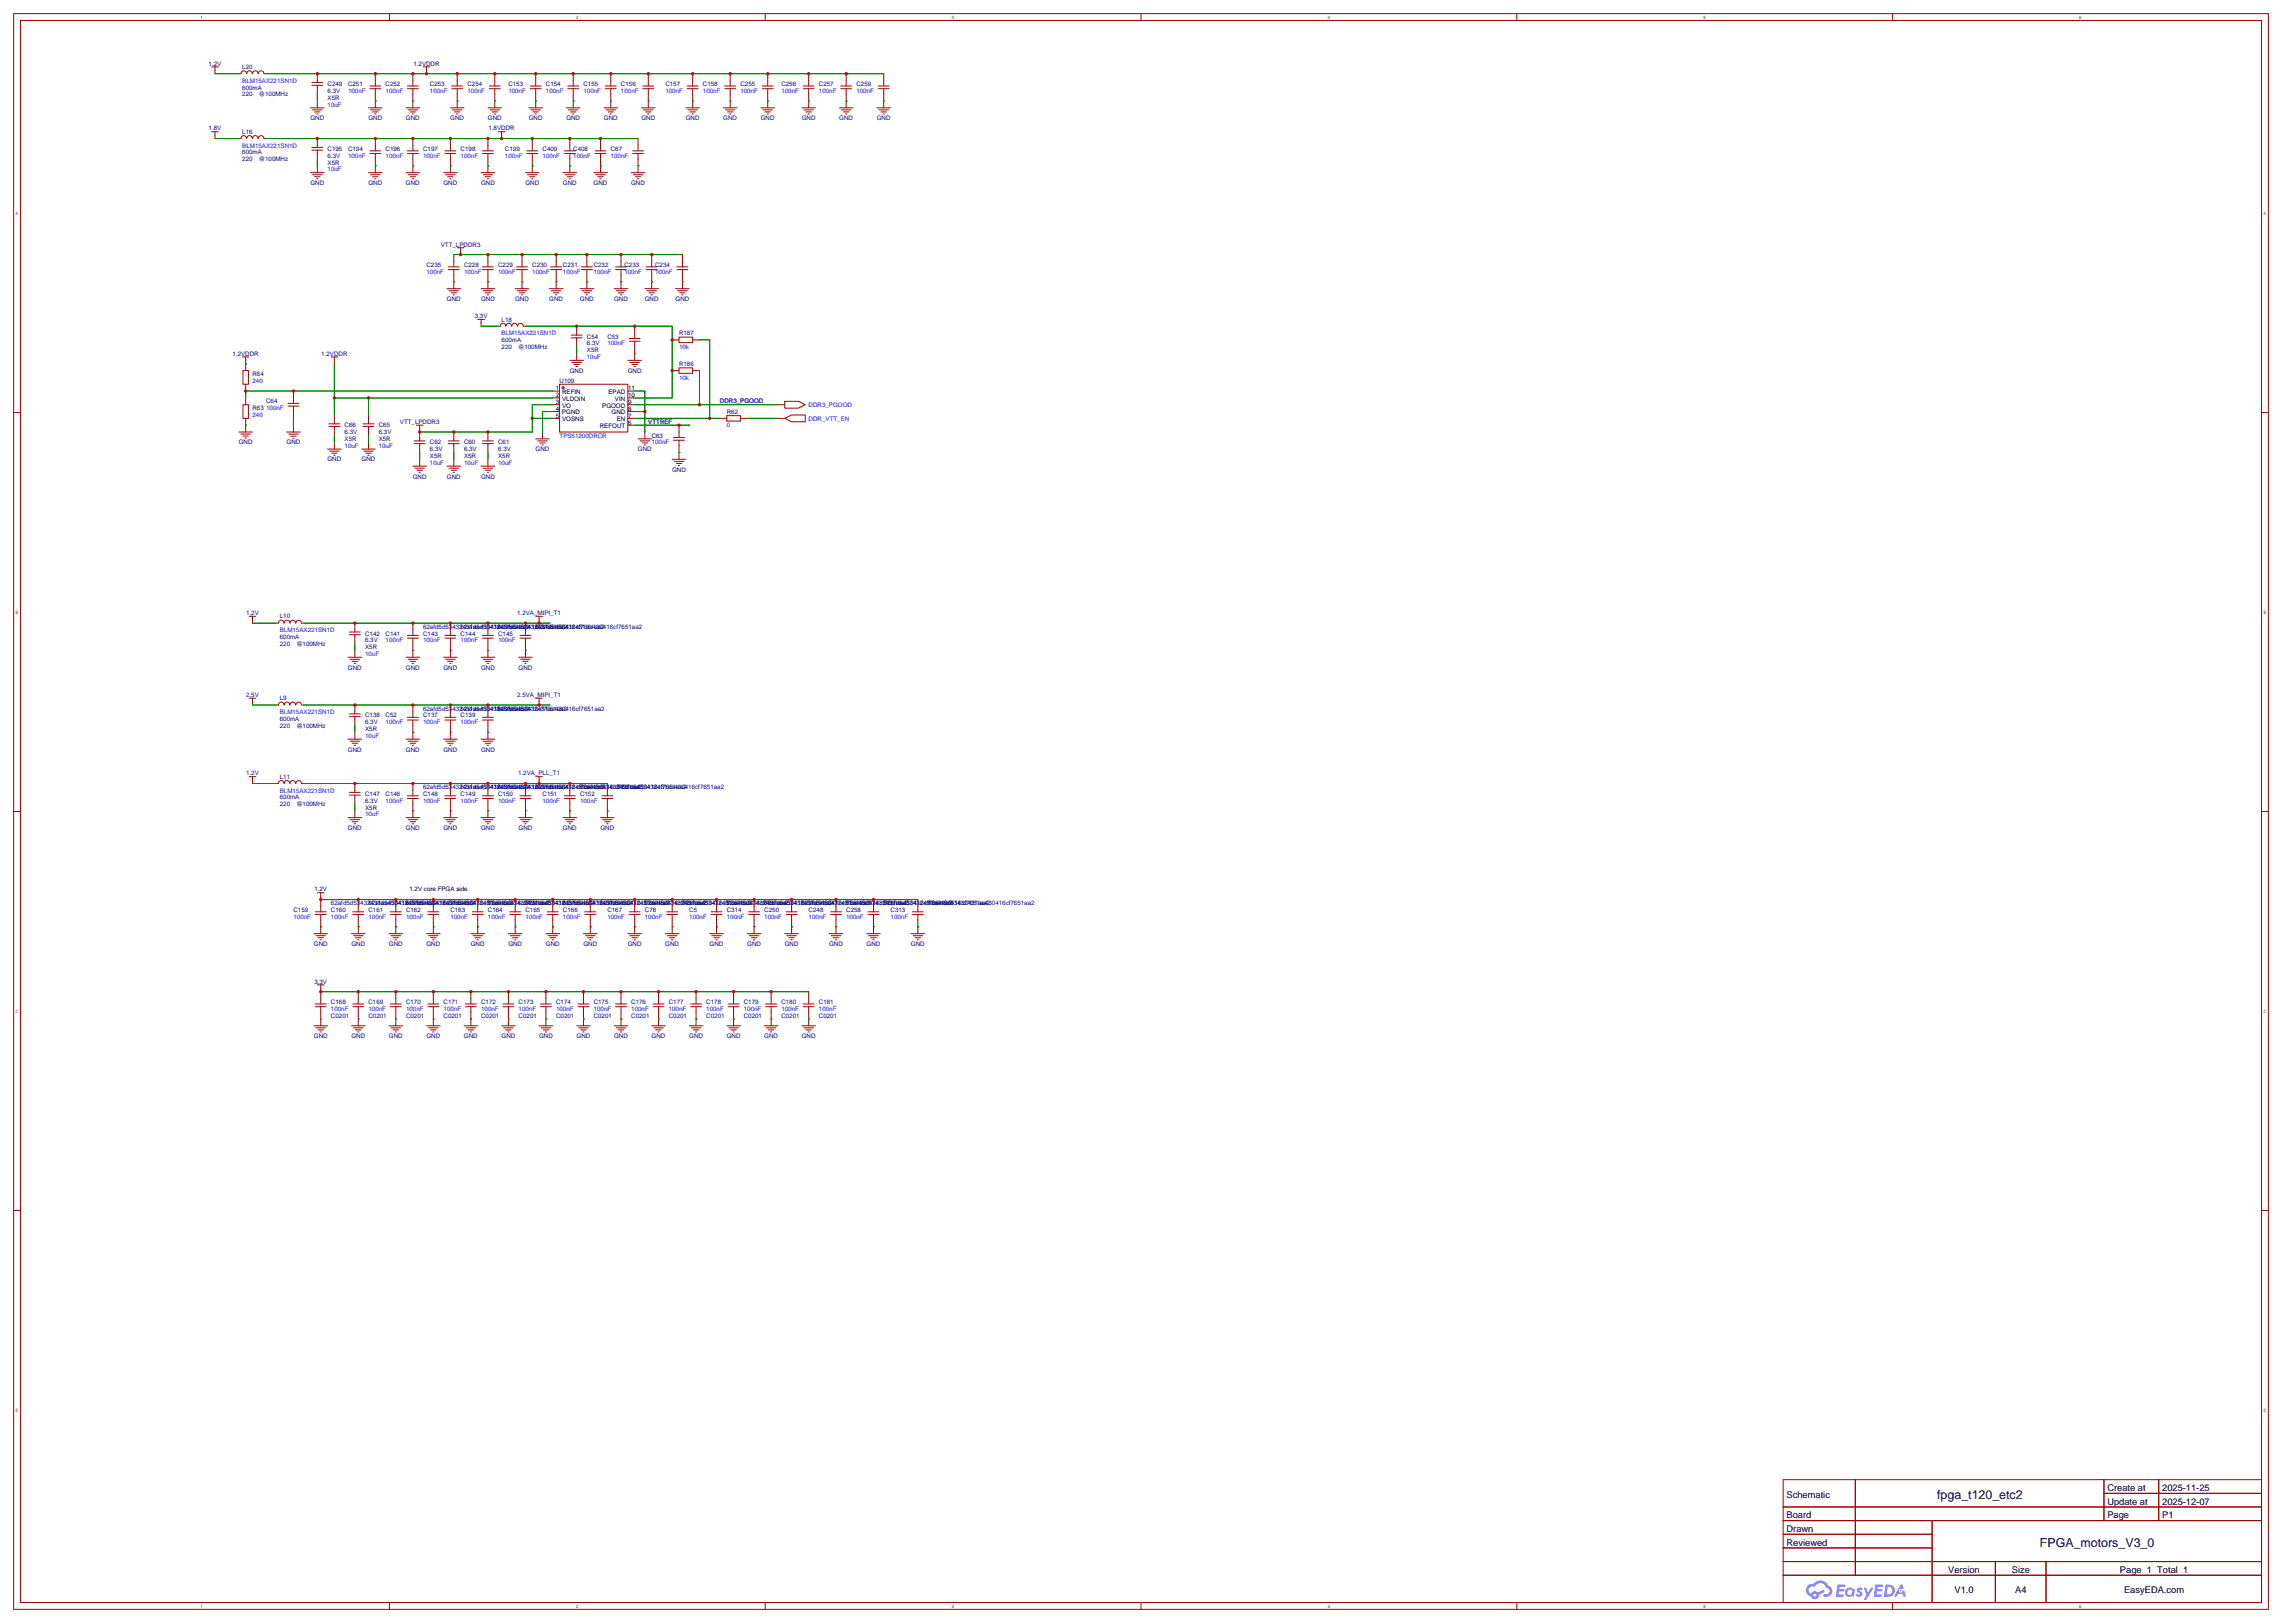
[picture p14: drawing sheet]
<svg xmlns="http://www.w3.org/2000/svg" width="849mm" height="604mm" viewBox="0 0 849 604" stroke-linecap="round" stroke-linejoin="round" font-family="sans-serif">
<defs><g id="words">
<g font-size="4.6">
<text x="721" y="557.8">fpga_t120_etc2</text>
<text x="759.3" y="575.6">FPGA_motors_V3_0</text>
</g>
<g font-size="3.5">
<text x="665" y="557.4">Schematic</text>
<text x="784.4" y="554.9">Create at</text>
<text x="804.8" y="554.9">2025-11-25</text>
<text x="784.4" y="560">Update at</text>
<text x="804.8" y="560">2025-12-07</text>
<text x="665" y="565">Board</text>
<text x="784.4" y="565">Page</text>
<text x="804.8" y="565">P1</text>
<text x="665" y="570.1">Drawn</text>
<text x="665" y="575.2">Reviewed</text>
<text x="725.2" y="585.4">Version</text>
<text x="748.9" y="585.4">Size</text>
<text x="789.1" y="585.4">Page 1 Total 1</text>
<text x="727.5" y="593">V1.0</text>
<text x="750.1" y="593">A4</text>
<text x="790.6" y="593">EasyEDA.com</text>
</g>
<g font-size="2.3" fill="#000080">
<text x="77.6" y="24.4">1.2V</text>
<text x="90.2" y="25.7">L20</text>
<text x="153.9" y="24.4">1.2VDDR</text>
<text x="90.2" y="35.9">220</text>
<text x="90.2" y="33.3">600mA</text>
<text x="96.3" y="35.9">@100MHz</text>
<text x="121.9" y="32">C249</text>
<text x="121.9" y="34.6">6.3V</text>
<text x="129.5" y="32">C251</text>
<text x="143.5" y="32">C252</text>
<text x="160" y="32">C253</text>
<text x="174" y="32">C254</text>
<text x="189.2" y="32">C153</text>
<text x="203.2" y="32">C154</text>
<text x="217.2" y="32">C155</text>
<text x="231.1" y="32">C156</text>
<text x="247.6" y="32">C157</text>
<text x="261.6" y="32">C158</text>
<text x="275.6" y="32">C255</text>
<text x="290.8" y="32">C256</text>
<text x="304.8" y="32">C257</text>
<text x="318.8" y="32">C259</text>
<text x="121.9" y="37.1">X5R</text>
<text x="115.5" y="44.7">GND</text>
<text x="137.1" y="44.7">GND</text>
<text x="151.1" y="44.7">GND</text>
<text x="167.6" y="44.7">GND</text>
<text x="181.6" y="44.7">GND</text>
<text x="196.8" y="44.7">GND</text>
<text x="210.8" y="44.7">GND</text>
<text x="224.8" y="44.7">GND</text>
<text x="238.7" y="44.7">GND</text>
<text x="255.2" y="44.7">GND</text>
<text x="269.2" y="44.7">GND</text>
<text x="283.2" y="44.7">GND</text>
<text x="298.4" y="44.7">GND</text>
<text x="312.4" y="44.7">GND</text>
<text x="326.4" y="44.7">GND</text>
<text x="77.6" y="48.6">1.8V</text>
<text x="90.2" y="49.8">L16</text>
<text x="181.8" y="48.6">1.8VDDR</text>
<text x="90.2" y="60">220</text>
<text x="90.2" y="57.4">600mA</text>
<text x="96.3" y="60">@100MHz</text>
<text x="121.9" y="56.2">C195</text>
<text x="121.9" y="58.7">6.3V</text>
<text x="129.5" y="56.2">C194</text>
<text x="143.5" y="56.2">C196</text>
<text x="157.5" y="56.2">C197</text>
<text x="171.4" y="56.2">C198</text>
<text x="188" y="56.2">C199</text>
<text x="201.9" y="56.2">C409</text>
<text x="213.4" y="56.2">C408</text>
<text x="227.3" y="56.2">C67</text>
<text x="121.9" y="61.3">X5R</text>
<text x="115.5" y="68.9">GND</text>
<text x="137.1" y="68.9">GND</text>
<text x="151.1" y="68.9">GND</text>
<text x="165.1" y="68.9">GND</text>
<text x="179" y="68.9">GND</text>
<text x="195.6" y="68.9">GND</text>
<text x="209.5" y="68.9">GND</text>
<text x="221" y="68.9">GND</text>
<text x="234.9" y="68.9">GND</text>
<text x="164.1" y="91.7">VTT_LPDDR3</text>
<text x="158.7" y="99.4">C235</text>
<text x="172.7" y="99.4">C228</text>
<text x="185.4" y="99.4">C229</text>
<text x="198.1" y="99.4">C230</text>
<text x="209.5" y="99.4">C231</text>
<text x="221" y="99.4">C232</text>
<text x="232.4" y="99.4">C233</text>
<text x="243.8" y="99.4">C234</text>
<text x="166.3" y="112.1">GND</text>
<text x="179" y="112.1">GND</text>
<text x="191.7" y="112.1">GND</text>
<text x="204.4" y="112.1">GND</text>
<text x="215.9" y="112.1">GND</text>
<text x="228.6" y="112.1">GND</text>
<text x="240" y="112.1">GND</text>
<text x="251.4" y="112.1">GND</text>
<text x="176.7" y="118.4">3.3V</text>
<text x="186.7" y="119.7">L18</text>
<text x="252.7" y="124.8">R187</text>
<text x="186.7" y="129.8">220</text>
<text x="186.7" y="127.3">600mA</text>
<text x="192.9" y="129.8">@100MHz</text>
<text x="218.4" y="126">C54</text>
<text x="218.4" y="128.6">6.3V</text>
<text x="218.4" y="131.1">X5R</text>
<text x="226.1" y="126">C53</text>
<text x="86.6" y="132.4">1.2VDDR</text>
<text x="119.6" y="132.4">1.2VDDR</text>
<text x="252.7" y="136.2">R186</text>
<text x="94" y="140">R64</text>
<text x="208.3" y="142.5">U109</text>
<text x="212.1" y="138.7">GND</text>
<text x="233.7" y="138.7">GND</text>
<text x="94" y="152.7">R63</text>
<text x="99.1" y="150.2">C64</text>
<text x="270.5" y="154">R62</text>
<text x="128.3" y="159">C66</text>
<text x="128.3" y="161.6">6.3V</text>
<text x="141" y="159">C65</text>
<text x="141" y="161.6">6.3V</text>
<text x="148.8" y="157.8">VTT_LPDDR3</text>
<text x="88.9" y="165.4">GND</text>
<text x="106.7" y="165.4">GND</text>
<text x="128.3" y="164.1">X5R</text>
<text x="141" y="164.1">X5R</text>
<text x="160" y="165.4">C62</text>
<text x="160" y="167.9">6.3V</text>
<text x="172.7" y="165.4">C60</text>
<text x="172.7" y="167.9">6.3V</text>
<text x="185.4" y="165.4">C61</text>
<text x="185.4" y="167.9">6.3V</text>
<text x="199.4" y="167.9">GND</text>
<text x="237.5" y="167.9">GND</text>
<text x="242.6" y="162.9">C63</text>
<text x="121.9" y="171.7">GND</text>
<text x="134.6" y="171.7">GND</text>
<text x="160" y="170.5">X5R</text>
<text x="172.7" y="170.5">X5R</text>
<text x="185.4" y="170.5">X5R</text>
<text x="153.6" y="178.1">GND</text>
<text x="166.3" y="178.1">GND</text>
<text x="179" y="178.1">GND</text>
<text x="250.2" y="175.6">GND</text>
<text x="91.6" y="228.9">1.2V</text>
<text x="104.1" y="230.2">L10</text>
<text x="157.5" y="234">62afd5d53432431aa430416cf7651aa2</text>
<text x="171.4" y="234">62afd5d53432431aa430416cf7651aa2</text>
<text x="185.4" y="234">62afd5d53432431aa430416cf7651aa2</text>
<text x="192.5" y="228.9">1.2VA_MIPI_T1</text>
<text x="199.4" y="234">62afd5d53432431aa430416cf7651aa2</text>
<text x="104.1" y="237.8">600mA</text>
<text x="135.9" y="236.5">C142</text>
<text x="135.9" y="239.1">6.3V</text>
<text x="143.5" y="236.5">C141</text>
<text x="157.5" y="236.5">C143</text>
<text x="171.4" y="236.5">C144</text>
<text x="185.4" y="236.5">C145</text>
<text x="104.1" y="240.3">220</text>
<text x="110.3" y="240.3">@100MHz</text>
<text x="135.9" y="241.6">X5R</text>
<text x="129.5" y="249.2">GND</text>
<text x="151.1" y="249.2">GND</text>
<text x="165.1" y="249.2">GND</text>
<text x="179" y="249.2">GND</text>
<text x="193" y="249.2">GND</text>
<text x="91.6" y="259.4">2.5V</text>
<text x="104.1" y="260.6">L9</text>
<text x="192.5" y="259.4">2.5VA_MIPI_T1</text>
<text x="104.1" y="268.3">600mA</text>
<text x="135.9" y="267">C138</text>
<text x="135.9" y="269.5">6.3V</text>
<text x="143.5" y="267">C52</text>
<text x="157.5" y="264.5">62afd5d53432431aa430416cf7651aa2</text>
<text x="157.5" y="267">C137</text>
<text x="171.4" y="264.5">62afd5d53432431aa430416cf7651aa2</text>
<text x="171.4" y="267">C139</text>
<text x="185.4" y="264.5">62afd5d53432431aa430416cf7651aa2</text>
<text x="104.1" y="270.8">220</text>
<text x="110.3" y="270.8">@100MHz</text>
<text x="135.9" y="272.1">X5R</text>
<text x="129.5" y="279.7">GND</text>
<text x="151.1" y="279.7">GND</text>
<text x="165.1" y="279.7">GND</text>
<text x="179" y="279.7">GND</text>
<text x="91.6" y="288.6">1.2V</text>
<text x="104.1" y="289.9">L11</text>
<text x="157.5" y="293.7">62afd5d53432431aa430416cf7651aa2</text>
<text x="171.4" y="293.7">62afd5d53432431aa430416cf7651aa2</text>
<text x="185.4" y="293.7">62afd5d53432431aa430416cf7651aa2</text>
<text x="192.8" y="288.6">1.2VA_PLL_T1</text>
<text x="199.4" y="293.7">62afd5d53432431aa430416cf7651aa2</text>
<text x="215.9" y="293.7">62afd5d53432431aa430416cf7651aa2</text>
<text x="229.9" y="293.7">62afd5d53432431aa430416cf7651aa2</text>
<text x="104.1" y="297.5">600mA</text>
<text x="135.9" y="296.2">C147</text>
<text x="135.9" y="298.7">6.3V</text>
<text x="143.5" y="296.2">C146</text>
<text x="157.5" y="296.2">C148</text>
<text x="171.4" y="296.2">C149</text>
<text x="185.4" y="296.2">C150</text>
<text x="201.9" y="296.2">C151</text>
<text x="215.9" y="296.2">C152</text>
<text x="104.1" y="300">220</text>
<text x="110.3" y="300">@100MHz</text>
<text x="135.9" y="301.3">X5R</text>
<text x="129.5" y="308.9">GND</text>
<text x="151.1" y="308.9">GND</text>
<text x="165.1" y="308.9">GND</text>
<text x="179" y="308.9">GND</text>
<text x="193" y="308.9">GND</text>
<text x="209.5" y="308.9">GND</text>
<text x="223.5" y="308.9">GND</text>
<text x="117" y="331.8">1.2V</text>
<text x="109.2" y="339.4">C159</text>
<text x="123.2" y="336.8">62afd5d53432431aa430416cf7651aa2</text>
<text x="123.2" y="339.4">C160</text>
<text x="137.2" y="336.8">62afd5d53432431aa430416cf7651aa2</text>
<text x="137.2" y="339.4">C161</text>
<text x="151.1" y="336.8">62afd5d53432431aa430416cf7651aa2</text>
<text x="151.1" y="339.4">C162</text>
<text x="165.1" y="336.8">62afd5d53432431aa430416cf7651aa2</text>
<text x="167.6" y="339.4">C163</text>
<text x="181.6" y="336.8">62afd5d53432431aa430416cf7651aa2</text>
<text x="181.6" y="339.4">C164</text>
<text x="195.6" y="336.8">62afd5d53432431aa430416cf7651aa2</text>
<text x="195.6" y="339.4">C165</text>
<text x="209.5" y="336.8">62afd5d53432431aa430416cf7651aa2</text>
<text x="209.5" y="339.4">C166</text>
<text x="223.5" y="336.8">62afd5d53432431aa430416cf7651aa2</text>
<text x="226.1" y="339.4">C167</text>
<text x="240" y="336.8">62afd5d53432431aa430416cf7651aa2</text>
<text x="240" y="339.4">C78</text>
<text x="254" y="336.8">62afd5d53432431aa430416cf7651aa2</text>
<text x="256.5" y="339.4">C5</text>
<text x="270.5" y="336.8">62afd5d53432431aa430416cf7651aa2</text>
<text x="270.5" y="339.4">C314</text>
<text x="284.5" y="339.4">C250</text>
<text x="284.5" y="336.8">62afd5d53432431aa430416cf7651aa2</text>
<text x="298.4" y="336.8">62afd5d53432431aa430416cf7651aa2</text>
<text x="301" y="339.4">C248</text>
<text x="315" y="336.8">62afd5d53432431aa430416cf7651aa2</text>
<text x="315" y="339.4">C258</text>
<text x="328.9" y="336.8">62afd5d53432431aa430416cf7651aa2</text>
<text x="331.5" y="339.4">C313</text>
<text x="345.4" y="336.8">62afd5d53432431aa430416cf7651aa2</text>
<text x="116.8" y="352.1">GND</text>
<text x="130.8" y="352.1">GND</text>
<text x="144.8" y="352.1">GND</text>
<text x="158.7" y="352.1">GND</text>
<text x="175.2" y="352.1">GND</text>
<text x="189.2" y="352.1">GND</text>
<text x="203.2" y="352.1">GND</text>
<text x="217.1" y="352.1">GND</text>
<text x="233.7" y="352.1">GND</text>
<text x="247.6" y="352.1">GND</text>
<text x="264.1" y="352.1">GND</text>
<text x="278.1" y="352.1">GND</text>
<text x="292.1" y="352.1">GND</text>
<text x="308.6" y="352.1">GND</text>
<text x="322.6" y="352.1">GND</text>
<text x="339.1" y="352.1">GND</text>
<text x="117" y="366.1">3.3V</text>
<text x="123.2" y="373.7">C168</text>
<text x="137.2" y="373.7">C169</text>
<text x="151.1" y="373.7">C170</text>
<text x="165.1" y="373.7">C171</text>
<text x="179.1" y="373.7">C172</text>
<text x="193" y="373.7">C173</text>
<text x="207" y="373.7">C174</text>
<text x="221" y="373.7">C175</text>
<text x="234.9" y="373.7">C176</text>
<text x="248.9" y="373.7">C177</text>
<text x="262.9" y="373.7">C178</text>
<text x="276.9" y="373.7">C179</text>
<text x="290.8" y="373.7">C180</text>
<text x="304.8" y="373.7">C181</text>
<text x="123.2" y="378.8">C0201</text>
<text x="137.2" y="378.8">C0201</text>
<text x="151.1" y="378.8">C0201</text>
<text x="165.1" y="378.8">C0201</text>
<text x="179.1" y="378.8">C0201</text>
<text x="193" y="378.8">C0201</text>
<text x="207" y="378.8">C0201</text>
<text x="221" y="378.8">C0201</text>
<text x="234.9" y="378.8">C0201</text>
<text x="248.9" y="378.8">C0201</text>
<text x="262.9" y="378.8">C0201</text>
<text x="276.9" y="378.8">C0201</text>
<text x="290.8" y="378.8">C0201</text>
<text x="304.8" y="378.8">C0201</text>
<text x="116.8" y="386.4">GND</text>
<text x="130.8" y="386.4">GND</text>
<text x="144.8" y="386.4">GND</text>
<text x="158.7" y="386.4">GND</text>
<text x="172.7" y="386.4">GND</text>
<text x="186.7" y="386.4">GND</text>
<text x="200.6" y="386.4">GND</text>
<text x="214.6" y="386.4">GND</text>
<text x="228.6" y="386.4">GND</text>
<text x="242.5" y="386.4">GND</text>
<text x="256.5" y="386.4">GND</text>
<text x="270.5" y="386.4">GND</text>
<text x="284.5" y="386.4">GND</text>
<text x="298.4" y="386.4">GND</text>
</g>
<g font-size="2.3" fill="#00f">
<text x="90.2" y="30.8">BLM15AX221SN1D</text>
<text x="129.5" y="34.6">100nF</text>
<text x="143.5" y="34.6">100nF</text>
<text x="160" y="34.6">100nF</text>
<text x="174" y="34.6">100nF</text>
<text x="189.2" y="34.6">100nF</text>
<text x="203.2" y="34.6">100nF</text>
<text x="217.2" y="34.6">100nF</text>
<text x="231.1" y="34.6">100nF</text>
<text x="247.6" y="34.6">100nF</text>
<text x="261.6" y="34.6">100nF</text>
<text x="275.6" y="34.6">100nF</text>
<text x="290.8" y="34.6">100nF</text>
<text x="304.8" y="34.6">100nF</text>
<text x="318.8" y="34.6">100nF</text>
<text x="121.9" y="39.7">10uF</text>
<text x="90.2" y="54.9">BLM15AX221SN1D</text>
<text x="129.5" y="58.7">100nF</text>
<text x="143.5" y="58.7">100nF</text>
<text x="157.5" y="58.7">100nF</text>
<text x="171.4" y="58.7">100nF</text>
<text x="188" y="58.7">100nF</text>
<text x="201.9" y="58.7">100nF</text>
<text x="213.4" y="58.7">100nF</text>
<text x="227.3" y="58.7">100nF</text>
<text x="121.9" y="63.8">10uF</text>
<text x="158.7" y="101.9">100nF</text>
<text x="172.7" y="101.9">100nF</text>
<text x="185.4" y="101.9">100nF</text>
<text x="198.1" y="101.9">100nF</text>
<text x="209.5" y="101.9">100nF</text>
<text x="221" y="101.9">100nF</text>
<text x="232.4" y="101.9">100nF</text>
<text x="243.8" y="101.9">100nF</text>
<text x="186.7" y="124.8">BLM15AX221SN1D</text>
<text x="226.1" y="128.6">100nF</text>
<text x="252.7" y="129.8">10k</text>
<text x="218.4" y="133.6">10uF</text>
<text x="94" y="142.5">240</text>
<text x="252.7" y="141.3">10k</text>
<text x="94" y="155.2">240</text>
<text x="99.1" y="152.7">100nF</text>
<text x="268" y="150.2">DDR3_PGOOD</text>
<text x="301" y="151.4">DDR3_PGOOD</text>
<text x="241.3" y="157.8">VTTREF</text>
<text x="270.5" y="159">0</text>
<text x="301" y="156.5">DDR_VTT_EN</text>
<text x="128.3" y="166.7">10uF</text>
<text x="141" y="166.7">10uF</text>
<text x="208.3" y="162.9">TPS51200DRCR</text>
<text x="242.6" y="165.4">100nF</text>
<text x="160" y="173">10uF</text>
<text x="172.7" y="173">10uF</text>
<text x="185.4" y="173">10uF</text>
<text x="104.1" y="235.2">BLM15AX221SN1D</text>
<text x="143.5" y="239.1">100nF</text>
<text x="157.5" y="239.1">100nF</text>
<text x="171.4" y="239.1">100nF</text>
<text x="185.4" y="239.1">100nF</text>
<text x="135.9" y="244.1">10uF</text>
<text x="104.1" y="265.7">BLM15AX221SN1D</text>
<text x="143.5" y="269.5">100nF</text>
<text x="157.5" y="269.5">100nF</text>
<text x="171.4" y="269.5">100nF</text>
<text x="135.9" y="274.6">10uF</text>
<text x="104.1" y="294.9">BLM15AX221SN1D</text>
<text x="143.5" y="298.7">100nF</text>
<text x="157.5" y="298.7">100nF</text>
<text x="171.4" y="298.7">100nF</text>
<text x="185.4" y="298.7">100nF</text>
<text x="201.9" y="298.7">100nF</text>
<text x="215.9" y="298.7">100nF</text>
<text x="135.9" y="303.8">10uF</text>
<text x="109.2" y="341.9">100nF</text>
<text x="123.2" y="341.9">100nF</text>
<text x="137.2" y="341.9">100nF</text>
<text x="151.1" y="341.9">100nF</text>
<text x="167.6" y="341.9">100nF</text>
<text x="181.6" y="341.9">100nF</text>
<text x="195.6" y="341.9">100nF</text>
<text x="209.5" y="341.9">100nF</text>
<text x="226.1" y="341.9">100nF</text>
<text x="240" y="341.9">100nF</text>
<text x="256.5" y="341.9">100nF</text>
<text x="270.5" y="341.9">100nF</text>
<text x="284.5" y="341.9">100nF</text>
<text x="301" y="341.9">100nF</text>
<text x="315" y="341.9">100nF</text>
<text x="331.5" y="341.9">100nF</text>
<text x="123.2" y="376.2">100nF</text>
<text x="137.2" y="376.2">100nF</text>
<text x="151.1" y="376.2">100nF</text>
<text x="165.1" y="376.2">100nF</text>
<text x="179.1" y="376.2">100nF</text>
<text x="193" y="376.2">100nF</text>
<text x="207" y="376.2">100nF</text>
<text x="221" y="376.2">100nF</text>
<text x="234.9" y="376.2">100nF</text>
<text x="248.9" y="376.2">100nF</text>
<text x="262.9" y="376.2">100nF</text>
<text x="276.9" y="376.2">100nF</text>
<text x="290.8" y="376.2">100nF</text>
<text x="304.8" y="376.2">100nF</text>
</g>
<g font-size="2.3">
<text x="206.9" y="145.3">1</text>
<text x="206.9" y="147.9">2</text>
<text x="209.2" y="146.6">REFIN</text>
<text x="209.2" y="149.1">VLDOIN</text>
<text x="226.5" y="146.6">EPAD</text>
<text x="228.9" y="149.1">VIN</text>
<text x="233.8" y="147.9">10</text>
<text x="233.8" y="145.3">11</text>
<text x="206.9" y="150.4">3</text>
<text x="206.9" y="152.9">4</text>
<text x="206.9" y="155.5">5</text>
<text x="209.2" y="151.7">VO</text>
<text x="209.2" y="154.2">PGND</text>
<text x="224.1" y="151.7">PGOOD</text>
<text x="227.6" y="154.2">GND</text>
<text x="233.8" y="155.5">7</text>
<text x="233.8" y="152.9">8</text>
<text x="233.8" y="150.4">9</text>
<text x="209.2" y="156.7">VOSNS</text>
<text x="223.2" y="159.3">REFOUT</text>
<text x="229.5" y="156.7">EN</text>
<text x="233.8" y="158">6</text>
<text x="152.4" y="331.8">1.2V core FPGA side</text>
</g>
</g></defs>
<g fill="#999">
<circle cx="204.5" cy="262.4" r=".51"/>
<circle cx="204.5" cy="231.9" r=".51"/>
<circle cx="256.5" cy="158.2" r=".51"/>
</g>
<g fill="none" stroke="#a10000" stroke-width=".37">
<path d="M5.1 5.1h839.2v593.8h-839.2zM7.6 7.6h834.2v588.8h-834.2zM144.9 5.1v2.5M284.8 5.1v2.5M424.7 5.1v2.5M564.6 5.1v2.5M704.4 5.1v2.5M5.1 153.5h2.5M841.8 153.5h2.5M5.1 302h2.5M841.8 302h2.5M5.1 450.5h2.5"/>
<path d="M841.8 450.5h2.5M663.7 550.7h178.1v45.7h-178.1zM690.6 550.7v35.5M783.1 550.7v15.2M783.1 555.8h58.7M803.5 550.7v15.2M663.7 560.8h178.1M663.7 565.9h178.1M663.7 571h55.4M663.7 576.1h55.4M719.1 565.9v30.5M144.9 596.4v2.5"/>
<path d="M284.8 596.4v2.5M424.7 596.4v2.5M564.6 596.4v2.5M663.7 581.2h178.1M663.7 586.2h178.1M704.4 596.4v2.5M742.7 581.2v15.2M761.5 581.2v15.2"/>
</g>
<g fill="#5487ff">
<path d="M691.4 591.1a1.3 1.3 0 0 1 1.9 .3l-.4 .6-.7-.5-.2 .2 .1 .3a1.24 1.24 0 0 1 .9 1.8 1.24 1.24 0 0 1-2.1 .1l-.2-.2 .5-.6 .8 .4a.31 .31 0 0 0 .4-.2 .31 .31 0 0 0-.3-.4 1.12 1.12 0 0 1-.7-1.8z"/>
<path d="M693.7 590.9h.9l.6 2 1.2-2h.9l-2.7 4.5h-.9l1-1.6z"/>
<path d="M683.9 589.7l2.9 .2-.1 .6h-2l-.1 .9h1.6l.4 .4-.5 .4h-1.6l-.2 1.2 1.8 .1 .2 .3-.2 .4h-2.8z"/>
<path d="M698 589.7l2.9 .2-.1 .6h-2l-.1 .9h1.6l.4 .4-.4 .4h-1.7l-.2 1.2 1.8 .1 .2 .3-.2 .3-2.8 .1z"/>
<path d="M707.4 589.7h.8l.3 1.4-.6 .3a.75 .75 0 0 0-1.1 .3 .75 .75 0 0 0 .5 1.1 .75 .75 0 0 0 .9-.7l.5-.3 .6 2.4h-.8l-.3-1h-1.8l-.5 1h-1z"/>
<path d="M701.8 589.7l-.6 4.5h1.5a2.27 2.27 0 0 0 2.6-2.3 2.27 2.27 0 0 0-2.7-2.2zM702.6 590.5a1.54 1.54 0 0 1 1.8 1.7 1.54 1.54 0 0 1-2.2 1.2z"/>
<path d="M687.3 591.4a1.67 1.67 0 0 0-.3 2.3 1.67 1.67 0 0 0 2.4 .2l.6 .3 .3-2.5-.6-.3a1.59 1.59 0 0 0-2.4 0zM687.4 592.6a1.01 1.01 0 0 1 2 0 1.01 1.01 0 0 1-2 0z"/>
<path d="M672.9 590.1a2.37 2.37 0 0 0 1.1 4 1.54 1.54 0 0 0 1.8 1 1.54 1.54 0 0 0 1.2-1.6l2.2-1.1-.5-.7-2 1a1.57 1.57 0 0 0-2.7 .5 1.5 1.5 0 0 1-.7-2.1 1.5 1.5 0 0 1 2.2-.5 2.27 2.27 0 0 1 2.3-1.4 2.27 2.27 0 0 1 2 1.8 1.23 1.23 0 0 1 1.2 1.5 1.23 1.23 0 0 1-1.8 .8 .47 .47 0 0 0-.5 .4 .47 .47 0 0 0 .4 .5 2.14 2.14 0 0 0 2.7-1.3 2.14 2.14 0 0 0-1.3-2.7 3.4 3.4 0 0 0-5.7-.8l-.9 .1zM674.9 593.7a.6 .6 0 0 1 1.2 0 .6 .6 0 0 1-1.2 0z"/>
<circle cx="707.5" cy="592" r=".28"/>
</g>
<g fill="none" stroke="#a10000" stroke-width=".37">
<path d="M78.7 24.9h2.6M80 24.9v2.5M91.7 27.4a1.01 1.01 0 0 0-1-1.1 1.01 1.01 0 0 0-1 1.1h-.8M91.8 27.4a1.01 1.01 0 0 1 1.1-1.1 1.01 1.01 0 0 1 1 1.1M94 27.4a1.01 1.01 0 0 1 1-1.1 1.01 1.01 0 0 1 1 1.1M96.2 27.4a1.01 1.01 0 0 1 1-1.1 1.01 1.01 0 0 1 1 1.1M98.3 27.4h.8M116.1 31.8h4M116.1 30.7h4M118.1 27.4v3.3M118.1 31.8v3.3M118.1 37.6v2.5"/>
<path d="M137.7 32h4M137.7 33h4M139.7 27.4v4.6M139.7 33v7.1M151.6 32h4.1M151.6 33h4.1M153.7 27.4v4.6M153.7 33v7.1M157.5 24.9h2.5M158.7 24.9v2.5M168.1 32h4.1M168.1 33h4.1"/>
<path d="M170.2 27.4v4.6M170.2 33v7.1M182.1 32h4.1M182.1 33h4.1M184.1 27.4v4.6M184.1 33v7.1M197.4 32h4M197.4 33h4M199.4 27.4v4.6M199.4 33v7.1M211.3 32h4.1M211.3 33h4.1"/>
<path d="M213.4 27.4v4.6M213.4 33v7.1M225.3 32h4.1M225.3 33h4.1M227.3 27.4v4.6M227.3 33v7.1M239.3 32h4M239.3 33h4M241.3 27.4v4.6M241.3 33v7.1M255.8 32h4M255.8 33h4"/>
<path d="M257.8 27.4v4.6M257.8 33v7.1M269.7 32h4.1M269.7 33h4.1M271.8 27.4v4.6M271.8 33v7.1M283.7 32h4.1M283.7 33h4.1M285.8 27.4v4.6M285.8 33v7.1M299 32h4M299 33h4"/>
<path d="M301 27.4v4.6M301 33v7.1M312.9 32h4.1M312.9 33h4.1M315 27.4v4.6M315 33v7.1M326.9 32h4.1M326.9 33h4.1M328.9 27.4v4.6M328.9 33v7.1M78.7 49h2.6M80 49v2.6"/>
<path d="M91.7 51.5a1.01 1.01 0 0 0-1-1 1.01 1.01 0 0 0-1 1l-.8 .1M91.8 51.5a1.01 1.01 0 0 1 1.1-1 1.01 1.01 0 0 1 1 1M94 51.5a1.01 1.01 0 0 1 1-1 1.01 1.01 0 0 1 1 1M96.2 51.5a1.01 1.01 0 0 1 1-1 1.01 1.01 0 0 1 1 1M98.3 51.6h.8M115.6 40.1h5M116.1 55.9h4M116.1 54.9h4M116.3 40.9h3.6M117.1 41.7h2M117.9 42.4h.5M118.1 51.6v3.3"/>
<path d="M118.1 55.9v3.3M137.2 40.1h5M137.7 56.1h4M137.7 57.1h4M137.9 40.9h3.6M138.7 41.7h2M139.4 42.4h.6M139.7 51.6v4.5M139.7 57.1v7.2M151.1 40.1h5.1M151.6 56.1h4.1M151.6 57.1h4.1"/>
<path d="M151.9 40.9h3.5M152.7 41.7h2M153.4 42.4h.5M153.7 51.6v4.5M153.7 57.1v7.2M165.6 56.1h4.1M165.6 57.1h4.1M167.6 51.6v4.5M167.6 57.1v7.2M167.6 40.1h5.1M168.4 40.9h3.6M169.2 41.7h2"/>
<path d="M169.9 42.4h.5M179.6 56.1h4M179.6 57.1h4M181.6 51.6v4.5M181.6 57.1v7.2M181.6 40.1h5.1M182.4 40.9h3.5M183.1 41.7h2.1M183.9 42.4h.5M185.4 49h2.6M186.7 49v2.6M196.1 56.1h4.1"/>
<path d="M196.1 57.1h4.1M196.8 40.1h5.1M197.6 40.9h3.6M198.1 51.6v4.5M198.1 57.1v7.2M198.4 41.7h2M199.1 42.4h.5M210.1 56.1h4M210.1 57.1h4M210.8 40.1h5.1M211.6 40.9h3.5M212.1 51.6v4.5"/>
<path d="M212.1 57.1v7.2M212.3 41.7h2.1M213.1 42.4h.5M221.5 56.1h4.1M221.5 57.1h4.1M223.5 51.6v4.5M223.5 57.1v7.2M224.8 40.1h5.1M225.6 40.9h3.5M226.3 41.7h2M227.1 42.4h.5M235.5 56.1h4"/>
<path d="M235.5 57.1h4M237.5 51.6v4.5M237.5 57.1v7.2M238.8 40.1h5M239.5 40.9h3.6M240.3 41.7h2M241 42.4h.6M255.3 40.1h5M256 40.9h3.6M256.8 41.7h2M257.6 42.4h.5M269.2 40.1h5.1"/>
<path d="M270 40.9h3.6M270.8 41.7h2M271.5 42.4h.5M283.2 40.1h5.1M284 40.9h3.5M284.7 41.7h2.1M285.5 42.4h.5M298.4 40.1h5.1M299.2 40.9h3.6M300 41.7h2M300.7 42.4h.5M312.4 40.1h5.1"/>
<path d="M313.2 40.9h3.5M313.9 41.7h2.1M314.7 42.4h.5M326.4 40.1h5.1M327.2 40.9h3.5M327.9 41.7h2M328.7 42.4h.5M115.6 64.3h5M116.3 65h3.6M117.1 65.8h2M117.9 66.5h.5M118.1 61.7v2.6"/>
<path d="M137.2 64.3h5M137.9 65h3.6M138.7 65.8h2M139.4 66.5h.6M151.1 64.3h5.1M151.9 65h3.5M152.7 65.8h2M153.4 66.5h.5M165.1 64.3h5.1M165.9 65h3.5M166.6 65.8h2.1M167.4 66.5h.5"/>
<path d="M179.1 64.3h5M179.8 65h3.6M180.6 65.8h2M181.4 66.5h.5M195.6 64.3h5.1M196.3 65h3.6M197.1 65.8h2M197.9 66.5h.5M209.5 64.3h5.1M210.3 65h3.6M211.1 65.8h2M211.8 66.5h.5"/>
<path d="M221 64.3h5.1M221.7 65h3.6M222.5 65.8h2M223.3 66.5h.5M234.9 64.3h5.1M235.7 65h3.6M236.5 65.8h2M237.2 66.5h.5M166.9 99.3h4M168.9 94.7v4.6M170.2 92.2h2.5M171.4 92.2v2.5"/>
<path d="M179.6 99.3h4M181.6 94.7v4.6M192.3 99.3h4M194.3 94.7v4.6M205 99.3h4M207 94.7v4.6M216.4 99.3h4.1M218.4 94.7v4.6M229.1 99.3h4.1M231.1 94.7v4.6M240.5 99.3h4.1M242.6 94.7v4.6"/>
<path d="M252 99.3h4M254 94.7v4.6M166.4 107.4h5M166.9 100.3h4M167.1 108.2h3.6M167.9 109h2M168.7 109.7h.5M168.9 100.3v7.1M177.8 118.9h2.5M179.1 118.9v2.5M179.1 107.4h5M179.6 100.3h4"/>
<path d="M179.8 108.2h3.6M180.6 109h2M181.4 109.7h.5M181.6 100.3v7.1M191.8 107.4h5M192.3 100.3h4M192.5 108.2h3.6M193.3 109h2M194.1 109.7h.5M194.3 100.3v7.1M204.5 107.4h5M205 100.3h4"/>
<path d="M205.2 108.2h3.6M206 109h2M206.8 109.7h.5M207 100.3v7.1M215.9 107.4h5.1M216.4 100.3h4.1M216.7 108.2h3.5M217.4 109h2.1M218.2 109.7h.5M218.4 100.3v7.1M228.6 107.4h5.1M229.1 100.3h4.1"/>
<path d="M229.4 108.2h3.5M230.1 109h2.1M230.9 109.7h.5M231.1 100.3v7.1M240 107.4h5.1M240.5 100.3h4.1M240.8 108.2h3.5M241.6 109h2M242.3 109.7h.5M242.6 100.3v7.1M251.5 107.4h5M252 100.3h4"/>
<path d="M252.2 108.2h3.6M253 109h2M253.7 109.7h.6M254 100.3v7.1M90.2 132.8h2.5M90.4 137.9h2.1v5.1h-2.1zM91.4 132.8v5.1M123.2 132.8h2.5M124.5 132.8v2.6M188.2 121.4a1.01 1.01 0 0 0-1-1.1 1.01 1.01 0 0 0-1 1.1h-.8M188.4 121.4a1.01 1.01 0 0 1 1-1.1 1.01 1.01 0 0 1 1 1.1M190.5 121.4a1.01 1.01 0 0 1 1-1.1 1.01 1.01 0 0 1 1 1.1"/>
<path d="M192.7 121.4a1.01 1.01 0 0 1 1-1.1 1.01 1.01 0 0 1 1 1.1M194.8 121.4h.8M212.1 134.1h5.1M212.6 125.7h4.1M212.6 124.7h4.1M212.9 134.9h3.5M213.6 135.6h2M214.4 136.4h.5M214.6 121.4v3.3M214.6 125.7v3.3M214.6 131.6v2.5M233.7 134.1h5.1"/>
<path d="M234.2 126h4.1M234.2 127h4.1M234.4 134.9h3.6M235.2 135.6h2M236 136.4h.5M236.2 121.4v4.6M236.2 127v7.1M250.2 137.9h2.5M250.2 126.5h2.5M252.7 136.9h5.1v2h-5.1zM252.7 125.5h5.1v2h-5.1zM257.8 137.9h2.5"/>
<path d="M257.8 126.5h2.5M90.4 150.6h2.1v5.1h-2.1zM91.4 143v2.5M91.4 148.1v2.5M91.4 155.7v5.1M107.2 150.1h4.1M107.2 151.1h4.1M109.2 145.5v4.6M109.2 151.1v4.6M109.2 158.2v2.6M122.4 158.7h4.1M122.4 157.7h4.1"/>
<path d="M124.5 154.4v3.3M124.5 158.7v3.4M135.1 158.7h4.1M135.1 157.7h4.1M137.2 154.4v3.3M137.2 158.7v3.4M154.9 158.2h2.6M156.2 158.2v5.9M205.7 145.5h2.6M205.7 148.1h2.6M205.7 150.6h2.6M205.7 153.2h2.6"/>
<path d="M205.7 155.7h2.6M208.3 143h25.4v17.8h-25.4zM233.7 145.5h2.5M233.7 148.1h2.5M233.7 150.6h2.5M233.7 153.2h2.5M233.7 155.7h2.5M233.7 158.2h2.5M252.7 158.2v4.6M268 155.7h2.5M270.5 154.7h5.1v2h-5.1zM275.6 155.7h2.5"/>
<path d="M289.6 150.6h2.5M289.6 155.7h2.5M292.1 149.4h5.1l2.5 1.2-2.5 1.3h-5.1zM292.1 155.7l2.5-1.3h5.1v2.6h-5.1zM88.9 160.8h5.1M89.7 161.5h3.5M90.4 162.3h2.1M91.2 163.1h.5M106.7 160.8h5.1M107.4 161.5h3.6M108.2 162.3h2M109 163.1h.5"/>
<path d="M121.9 167.1h5.1M122.7 167.9h3.5M123.4 168.7h2.1M124.2 169.4h.5M124.5 164.6v2.5M134.6 167.1h5.1M135.4 167.9h3.5M136.1 168.7h2.1M136.9 169.4h.5M137.2 164.6v2.5M153.7 173.5h5M154.2 164.1h4"/>
<path d="M154.2 165.1h4M154.4 174.2h3.6M155.2 175h2M156 175.8h.5M156.2 165.1v3.3M156.2 170.9v2.6M166.4 173.5h5M166.9 164.1h4M166.9 165.1h4M167.1 174.2h3.6M167.9 175h2M168.7 175.8h.5"/>
<path d="M168.9 160.8v3.3M168.9 165.1v3.3M168.9 170.9v2.6M179.1 173.5h5M179.6 164.1h4M179.6 165.1h4M179.8 174.2h3.6M180.6 175h2M181.4 175.8h.5M181.6 160.8v3.3M181.6 165.1v3.3M181.6 170.9v2.6"/>
<path d="M199.4 163.3h5.1M200.2 164.1h3.5M200.9 164.8h2M201.7 165.6h.5M201.9 160.8v2.5M237.5 163.3h5.1M238.3 164.1h3.5M239 164.8h2M239.8 165.6h.5M240 160.8v2.5M250.2 170.9h5.1M250.7 162.8h4.1"/>
<path d="M250.7 163.8h4.1M251 171.7h3.5M251.7 172.5h2M252.5 173.2h.5M252.7 163.8v7.1M92.7 229.4h2.5M94 229.4v2.5M105.7 231.9a1.01 1.01 0 0 0-1-1.1 1.01 1.01 0 0 0-1 1.1h-.8M105.8 231.9a1.01 1.01 0 0 1 1-1.1 1.01 1.01 0 0 1 1 1.1M108 231.9a1.01 1.01 0 0 1 1-1.1 1.01 1.01 0 0 1 1 1.1M110.2 231.9a1.01 1.01 0 0 1 1-1.1 1.01 1.01 0 0 1 1 1.1M112.3 231.9h.7"/>
<path d="M130 236.2h4.1M130 235.2h4.1M132.1 231.9v3.3M132.1 236.2v3.3M151.6 236.5h4.1M151.6 237.5h4.1M153.7 231.9v4.6M153.7 237.5v7.1M165.6 236.5h4.1M165.6 237.5h4.1M167.6 231.9v4.6M167.6 237.5v7.1"/>
<path d="M179.6 236.5h4M179.6 237.5h4M181.6 231.9v4.6M181.6 237.5v7.1M193.5 236.5h4.1M193.5 237.5h4.1M195.6 231.9v4.6M195.6 237.5v7.1M199.4 229.4h2.5M200.7 229.4v2.5M92.7 259.8h2.5M94 259.8v2.6"/>
<path d="M129.5 244.6h5.1M130.3 245.4h3.6M131.1 246.1h2M131.8 246.9h.5M132.1 242.1v2.5M151.1 244.6h5.1M151.9 245.4h3.5M152.7 246.1h2M153.4 246.9h.5M165.1 244.6h5.1M165.9 245.4h3.5M166.6 246.1h2.1"/>
<path d="M167.4 246.9h.5M179.1 244.6h5M179.8 245.4h3.6M180.6 246.1h2M181.4 246.9h.5M193 244.6h5.1M193.8 245.4h3.6M194.6 246.1h2M195.3 246.9h.5M199.4 259.8h2.5M200.7 259.8v2.6M105.7 262.4a1.01 1.01 0 0 0-1-1.1 1.01 1.01 0 0 0-1 1.1h-.8"/>
<path d="M105.8 262.4a1.01 1.01 0 0 1 1-1.1 1.01 1.01 0 0 1 1 1.1M108 262.4a1.01 1.01 0 0 1 1-1.1 1.01 1.01 0 0 1 1 1.1M110.2 262.4a1.01 1.01 0 0 1 1-1.1 1.01 1.01 0 0 1 1 1.1M112.3 262.4h.7M129.5 275.1h5.1M130 266.7h4.1M130 265.7h4.1M130.3 275.8h3.6M131.1 276.6h2M131.8 277.4h.5M132.1 262.4v3.3M132.1 266.7v3.3"/>
<path d="M132.1 272.5v2.6M151.1 275.1h5.1M151.6 267h4.1M151.6 268h4.1M151.9 275.8h3.5M152.7 276.6h2M153.4 277.4h.5M153.7 262.4v4.6M153.7 268v7.1M165.1 275.1h5.1M165.6 267h4.1M165.6 268h4.1"/>
<path d="M165.9 275.8h3.5M166.6 276.6h2.1M167.4 277.4h.5M167.6 262.4v4.6M167.6 268v7.1M179.1 275.1h5M179.6 267h4M179.6 268h4M179.8 275.8h3.6M180.6 276.6h2M181.4 277.4h.5M181.6 262.4v4.6"/>
<path d="M181.6 268v7.1M92.7 289.1h2.5M94 289.1v2.5M102.9 291.6h.7M103.7 291.6a1.01 1.01 0 0 1 1-1.1 1.01 1.01 0 0 1 1 1.1M105.8 291.6a1.01 1.01 0 0 1 1-1.1 1.01 1.01 0 0 1 1 1.1M108 291.6a1.01 1.01 0 0 1 1-1.1 1.01 1.01 0 0 1 1 1.1M110.2 291.6a1.01 1.01 0 0 1 1-1.1 1.01 1.01 0 0 1 1 1.1M112.3 291.6h.7M130 295.9h4.1M130 294.9h4.1M132.1 291.6v3.3"/>
<path d="M132.1 295.9v3.3M151.6 296.2h4.1M151.6 297.2h4.1M153.7 291.6v4.6M153.7 297.2v7.1M165.6 296.2h4.1M165.6 297.2h4.1M167.6 291.6v4.6M167.6 297.2v7.1M179.6 296.2h4M179.6 297.2h4M181.6 291.6v4.6"/>
<path d="M181.6 297.2v7.1M193.5 296.2h4.1M193.5 297.2h4.1M195.6 291.6v4.6M195.6 297.2v7.1M199.4 289.1h2.5M200.7 289.1v2.5M210.1 296.2h4M210.1 297.2h4M212.1 291.6v4.6M212.1 297.2v7.1M224 296.2h4.1"/>
<path d="M224 297.2h4.1M226.1 291.6v4.6M226.1 297.2v7.1M129.5 304.3h5.1M130.3 305.1h3.6M131.1 305.8h2M131.8 306.6h.5M132.1 301.8v2.5M151.1 304.3h5.1M151.9 305.1h3.5M152.7 305.8h2M153.4 306.6h.5"/>
<path d="M165.1 304.3h5.1M165.9 305.1h3.5M166.6 305.8h2.1M167.4 306.6h.5M179.1 304.3h5M179.8 305.1h3.6M180.6 305.8h2M181.4 306.6h.5M193 304.3h5.1M193.8 305.1h3.6M194.6 305.8h2M195.3 306.6h.5"/>
<path d="M209.5 304.3h5.1M210.3 305.1h3.6M211.1 305.8h2M211.8 306.6h.5M223.5 304.3h5.1M224.3 305.1h3.5M225 305.8h2.1M225.8 306.6h.5M117.3 339.3h4.1M118.1 332.2h2.5M119.4 332.2v7.1M131.3 339.3h4.1"/>
<path d="M133.3 334.8v4.5M145.3 339.3h4.1M147.3 334.8v4.5M159.3 339.3h4M161.3 334.8v4.5M175.8 339.3h4M177.8 334.8v4.5M189.7 339.3h4.1M191.8 334.8v4.5M203.7 339.3h4.1M205.7 334.8v4.5M217.7 339.3h4"/>
<path d="M219.7 334.8v4.5M234.2 339.3h4.1M236.2 334.8v4.5M248.2 339.3h4M250.2 334.8v4.5M264.7 339.3h4M266.7 334.8v4.5M278.6 339.3h4.1M280.7 334.8v4.5M292.6 339.3h4.1M294.6 334.8v4.5M309.1 339.3h4.1"/>
<path d="M311.1 334.8v4.5M323.1 339.3h4.1M325.1 334.8v4.5M339.6 339.3h4.1M341.6 334.8v4.5M116.8 347.5h5.1M117.3 340.4h4.1M117.6 348.2h3.6M118.4 349h2M119.1 349.8h.5M119.4 340.4v7.1M130.8 347.5h5.1"/>
<path d="M131.3 340.4h4.1M131.6 348.2h3.5M132.3 349h2.1M133.1 349.8h.5M133.3 340.4v7.1M144.8 347.5h5.1M145.3 340.4h4.1M145.5 348.2h3.6M146.3 349h2M147.1 349.8h.5M147.3 340.4v7.1M158.7 347.5h5.1"/>
<path d="M159.3 340.4h4M159.5 348.2h3.6M160.3 349h2M161 349.8h.5M161.3 340.4v7.1M175.3 347.5h5M175.8 340.4h4M176 348.2h3.6M176.8 349h2M177.5 349.8h.6M177.8 340.4v7.1M189.2 347.5h5.1"/>
<path d="M189.7 340.4h4.1M190 348.2h3.5M190.8 349h2M191.5 349.8h.5M191.8 340.4v7.1M203.2 347.5h5.1M203.7 340.4h4.1M204 348.2h3.5M204.7 349h2.1M205.5 349.8h.5M205.7 340.4v7.1M217.2 347.5h5"/>
<path d="M217.7 340.4h4M217.9 348.2h3.6M218.7 349h2M219.5 349.8h.5M219.7 340.4v7.1M233.7 347.5h5.1M234.2 340.4h4.1M234.4 348.2h3.6M235.2 349h2M236 349.8h.5M236.2 340.4v7.1M247.6 347.5h5.1"/>
<path d="M248.2 340.4h4M248.4 348.2h3.6M249.2 349h2M249.9 349.8h.5M250.2 340.4v7.1M264.2 347.5h5M264.7 340.4h4M264.9 348.2h3.6M265.7 349h2M266.4 349.8h.6M266.7 340.4v7.1M278.1 347.5h5.1"/>
<path d="M278.6 340.4h4.1M278.9 348.2h3.5M279.7 349h2M280.4 349.8h.5M280.7 340.4v7.1M292.1 347.5h5.1M292.6 340.4h4.1M292.9 348.2h3.5M293.6 349h2.1M294.4 349.8h.5M294.6 340.4v7.1M308.6 347.5h5.1"/>
<path d="M309.1 340.4h4.1M309.4 348.2h3.5M310.1 349h2.1M310.9 349.8h.5M311.1 340.4v7.1M322.6 347.5h5.1M323.1 340.4h4.1M323.3 348.2h3.6M324.1 349h2M324.9 349.8h.5M325.1 340.4v7.1M339.1 347.5h5.1"/>
<path d="M339.6 340.4h4.1M339.9 348.2h3.5M340.6 349h2M341.4 349.8h.5M341.6 340.4v7.1M117.3 374.7h4.1M117.3 373.6h4.1M118.1 366.5h2.5M119.4 366.5v7.1M119.4 374.7v7.1M131.3 374.7h4.1M131.3 373.6h4.1"/>
<path d="M133.3 369.1v4.5M133.3 374.7v7.1M145.3 374.7h4.1M145.3 373.6h4.1M147.3 369.1v4.5M147.3 374.7v7.1M159.3 374.7h4M159.3 373.6h4M161.3 369.1v4.5M161.3 374.7v7.1M173.2 374.7h4.1M173.2 373.6h4.1"/>
<path d="M175.3 369.1v4.5M175.3 374.7v7.1M187.2 374.7h4.1M187.2 373.6h4.1M189.2 369.1v4.5M189.2 374.7v7.1M201.2 374.7h4M201.2 373.6h4M203.2 369.1v4.5M203.2 374.7v7.1M215.1 374.7h4.1M215.1 373.6h4.1"/>
<path d="M217.2 369.1v4.5M217.2 374.7v7.1M229.1 374.7h4.1M229.1 373.6h4.1M231.1 369.1v4.5M231.1 374.7v7.1M243.1 374.7h4M243.1 373.6h4M245.1 369.1v4.5M245.1 374.7v7.1M257 374.7h4.1M257 373.6h4.1"/>
<path d="M259.1 369.1v4.5M259.1 374.7v7.1M271 374.7h4.1M271 373.6h4.1M273 369.1v4.5M273 374.7v7.1M285 374.7h4.1M285 373.6h4.1M287 369.1v4.5M287 374.7v7.1M299 374.7h4M299 373.6h4"/>
<path d="M301 369.1v4.5M301 374.7v7.1M116.8 381.8h5.1M117.6 382.5h3.6M118.4 383.3h2M119.1 384h.5M130.8 381.8h5.1M131.6 382.5h3.5M132.3 383.3h2.1M133.1 384h.5M144.8 381.8h5.1M145.5 382.5h3.6"/>
<path d="M146.3 383.3h2M147.1 384h.5M158.7 381.8h5.1M159.5 382.5h3.6M160.3 383.3h2M161 384h.5M172.7 381.8h5.1M173.5 382.5h3.5M174.2 383.3h2.1M175 384h.5M186.7 381.8h5.1M187.5 382.5h3.5"/>
<path d="M188.2 383.3h2M189 384h.5M200.7 381.8h5M201.4 382.5h3.6M202.2 383.3h2M202.9 384h.6M214.6 381.8h5.1M215.4 382.5h3.5M216.2 383.3h2M216.9 384h.5M228.6 381.8h5.1M229.4 382.5h3.5"/>
<path d="M230.1 383.3h2.1M230.9 384h.5M242.6 381.8h5M243.3 382.5h3.6M244.1 383.3h2M244.9 384h.5M256.5 381.8h5.1M257.3 382.5h3.6M258.1 383.3h2M258.8 384h.5M270.5 381.8h5.1M271.3 382.5h3.5"/>
<path d="M272 383.3h2.1M272.8 384h.5M284.5 381.8h5.1M285.2 382.5h3.6M286 383.3h2M286.8 384h.5M298.4 381.8h5.1M299.2 382.5h3.6M300 383.3h2M300.7 384h.5"/>
<circle cx="209.5" cy="144.3" r=".38"/>
</g>
<g fill="none" stroke="#008700" stroke-width=".37">
<path d="M80 27.4h8.9M99.1 27.4h229.8M118.1 35.1v2.5M139.7 37.6h.1M153.7 37.6h.1M170.2 37.6h.1M184.1 37.6h.1M199.4 37.6h.1M213.4 37.6h.1M227.3 37.6h.1M241.3 37.6h.1M257.8 37.6h.1"/>
<path d="M271.8 37.6h.1M285.8 37.6h.1M301 37.6h.1M315 37.6h.1M328.9 37.6h.1M80 51.6h8.9M99.1 51.6h138.4M118.1 59.2v2.5M139.7 61.7h.1M153.7 61.7h.1M167.6 61.7h.1M181.6 61.7h.1"/>
<path d="M198.1 61.7h.1M212.1 61.7h.1M223.5 61.7h.1M237.5 61.7h.1M168.9 94.7h85.1M168.9 104.9h.1M181.6 104.9h.1M194.3 104.9h.1M207 104.9h.1M218.4 104.9h.1M231.1 104.9h.1M242.6 104.9h.1"/>
<path d="M254 104.9h.1M91.4 135.4h.1M124.5 135.4v19M179.1 121.4h6.3M195.6 121.4h54.6v26.7h-14M214.6 129v2.6M236.2 131.6h.1M260.3 137.9v12.7M260.3 126.5h3.9v29.2M91.4 158.2h.1M109.2 155.7v2.5M124.5 148.1h81.2"/>
<path d="M137.2 148.1v6.3M198.1 155.7h7.6M205.7 150.6h-7.6v10.2h-41.9M205.7 153.2h-3.8v7.6M205.7 145.5h-114.3v2.6M236.2 158.2h20.3M236.2 150.6h53.4M236.2 153.2h3.8M236.2 145.5h3.8v15.3M236.2 155.7h31.8M278.1 155.7h11.5M124.5 162.1v2.5"/>
<path d="M137.2 162.1v2.5M156.2 168.4v2.5M168.9 168.4v2.5M181.6 168.4v2.5M252.7 168.4h.1M94 231.9h8.9M113 231.9h91.5M132.1 239.5v2.6M153.7 242.1h.1M167.6 242.1h.1M181.6 242.1h.1M195.6 242.1h.1"/>
<path d="M94 262.4h8.9M113 262.4h91.5M132.1 270v2.5M153.7 272.5h.1M167.6 272.5h.1M181.6 272.5h.1M94 291.6h8.9M113 291.6h113.1M132.1 299.2v2.6M153.7 301.8h.1M167.6 301.8h.1M181.6 301.8h.1"/>
<path d="M195.6 301.8h.1M212.1 301.8h.1M226.1 301.8h.1M119.4 334.8h222.2M119.4 344.9h.1M133.3 344.9h.1M147.3 344.9h.1M161.3 344.9h.1M177.8 344.9h.1M191.8 344.9h.1M205.7 344.9h.1M219.7 344.9h.1"/>
<path d="M236.2 344.9h.1M250.2 344.9h.1M266.7 344.9h.1M280.7 344.9h.1M294.6 344.9h.1M311.1 344.9h.1M325.1 344.9h.1M341.6 344.9h.1M119.4 379.2h.1M119.4 369.1h181.6M133.3 379.2h.1M147.3 379.2h.1"/>
<path d="M161.3 379.2h.1M175.3 379.2h.1M189.2 379.2h.1M203.2 379.2h.1M217.2 379.2h.1M231.1 379.2h.1M245.1 379.2h.1M259.1 379.2h.1M273 379.2h.1M287 379.2h.1M301 379.2h.1"/>
</g>
<g fill="#c00">
<circle cx="132.1" cy="262.4" r=".63"/>
<circle cx="153.7" cy="262.4" r=".63"/>
<circle cx="167.6" cy="262.4" r=".63"/>
<circle cx="181.6" cy="262.4" r=".63"/>
<circle cx="200.7" cy="262.4" r=".63"/>
<circle cx="132.1" cy="231.9" r=".63"/>
<circle cx="153.7" cy="231.9" r=".63"/>
<circle cx="167.6" cy="231.9" r=".63"/>
<circle cx="181.6" cy="231.9" r=".63"/>
<circle cx="195.6" cy="231.9" r=".63"/>
<circle cx="200.7" cy="231.9" r=".63"/>
<circle cx="132.1" cy="291.6" r=".63"/>
<circle cx="153.7" cy="291.6" r=".63"/>
<circle cx="167.6" cy="291.6" r=".63"/>
<circle cx="181.6" cy="291.6" r=".63"/>
<circle cx="195.6" cy="291.6" r=".63"/>
<circle cx="200.7" cy="291.6" r=".63"/>
<circle cx="212.1" cy="291.6" r=".63"/>
<circle cx="119.4" cy="334.8" r=".63"/>
<circle cx="133.4" cy="334.8" r=".63"/>
<circle cx="147.3" cy="334.8" r=".63"/>
<circle cx="161.3" cy="334.8" r=".63"/>
<circle cx="177.8" cy="334.8" r=".63"/>
<circle cx="191.8" cy="334.8" r=".63"/>
<circle cx="205.7" cy="334.8" r=".63"/>
<circle cx="219.7" cy="334.8" r=".63"/>
<circle cx="236.2" cy="334.8" r=".63"/>
<circle cx="250.2" cy="334.8" r=".63"/>
<circle cx="266.7" cy="334.8" r=".63"/>
<circle cx="280.7" cy="334.8" r=".63"/>
<circle cx="294.6" cy="334.8" r=".63"/>
<circle cx="311.2" cy="334.8" r=".63"/>
<circle cx="325.1" cy="334.8" r=".63"/>
<circle cx="287" cy="369.1" r=".63"/>
<circle cx="273.1" cy="369.1" r=".63"/>
<circle cx="259.1" cy="369.1" r=".63"/>
<circle cx="245.1" cy="369.1" r=".63"/>
<circle cx="231.1" cy="369.1" r=".63"/>
<circle cx="217.2" cy="369.1" r=".63"/>
<circle cx="203.2" cy="369.1" r=".63"/>
<circle cx="189.2" cy="369.1" r=".63"/>
<circle cx="175.3" cy="369.1" r=".63"/>
<circle cx="161.3" cy="369.1" r=".63"/>
<circle cx="147.3" cy="369.1" r=".63"/>
<circle cx="133.4" cy="369.1" r=".63"/>
<circle cx="119.4" cy="369.1" r=".63"/>
<circle cx="252.7" cy="158.2" r=".63"/>
<circle cx="214.6" cy="121.4" r=".63"/>
<circle cx="236.2" cy="121.4" r=".63"/>
<circle cx="250.2" cy="126.5" r=".63"/>
<circle cx="250.2" cy="137.9" r=".63"/>
<circle cx="260.4" cy="150.6" r=".63"/>
<circle cx="109.2" cy="145.5" r=".63"/>
<circle cx="91.4" cy="145.5" r=".63"/>
<circle cx="198.1" cy="155.7" r=".63"/>
<circle cx="181.6" cy="160.8" r=".63"/>
<circle cx="168.9" cy="160.8" r=".63"/>
<circle cx="156.2" cy="160.8" r=".63"/>
<circle cx="124.5" cy="148.1" r=".63"/>
<circle cx="137.2" cy="148.1" r=".63"/>
<circle cx="240" cy="153.2" r=".63"/>
<circle cx="264.2" cy="155.7" r=".63"/>
<circle cx="207" cy="94.7" r=".63"/>
<circle cx="218.4" cy="94.7" r=".63"/>
<circle cx="231.1" cy="94.7" r=".63"/>
<circle cx="242.6" cy="94.7" r=".63"/>
<circle cx="194.3" cy="94.7" r=".63"/>
<circle cx="181.6" cy="94.7" r=".63"/>
<circle cx="171.5" cy="94.7" r=".63"/>
<circle cx="118.1" cy="27.4" r=".63"/>
<circle cx="139.7" cy="27.4" r=".63"/>
<circle cx="153.7" cy="27.4" r=".63"/>
<circle cx="158.8" cy="27.4" r=".63"/>
<circle cx="170.2" cy="27.4" r=".63"/>
<circle cx="184.2" cy="27.4" r=".63"/>
<circle cx="199.4" cy="27.4" r=".63"/>
<circle cx="213.4" cy="27.4" r=".63"/>
<circle cx="227.3" cy="27.4" r=".63"/>
<circle cx="241.3" cy="27.4" r=".63"/>
<circle cx="257.8" cy="27.4" r=".63"/>
<circle cx="271.8" cy="27.4" r=".63"/>
<circle cx="285.8" cy="27.4" r=".63"/>
<circle cx="301" cy="27.4" r=".63"/>
<circle cx="315" cy="27.4" r=".63"/>
<circle cx="118.1" cy="51.6" r=".63"/>
<circle cx="139.7" cy="51.6" r=".63"/>
<circle cx="153.7" cy="51.6" r=".63"/>
<circle cx="167.6" cy="51.6" r=".63"/>
<circle cx="181.6" cy="51.6" r=".63"/>
<circle cx="186.7" cy="51.6" r=".63"/>
<circle cx="198.1" cy="51.6" r=".63"/>
<circle cx="212.1" cy="51.6" r=".63"/>
<circle cx="223.5" cy="51.6" r=".63"/>
</g>
<use href="#words"/>
</svg>
